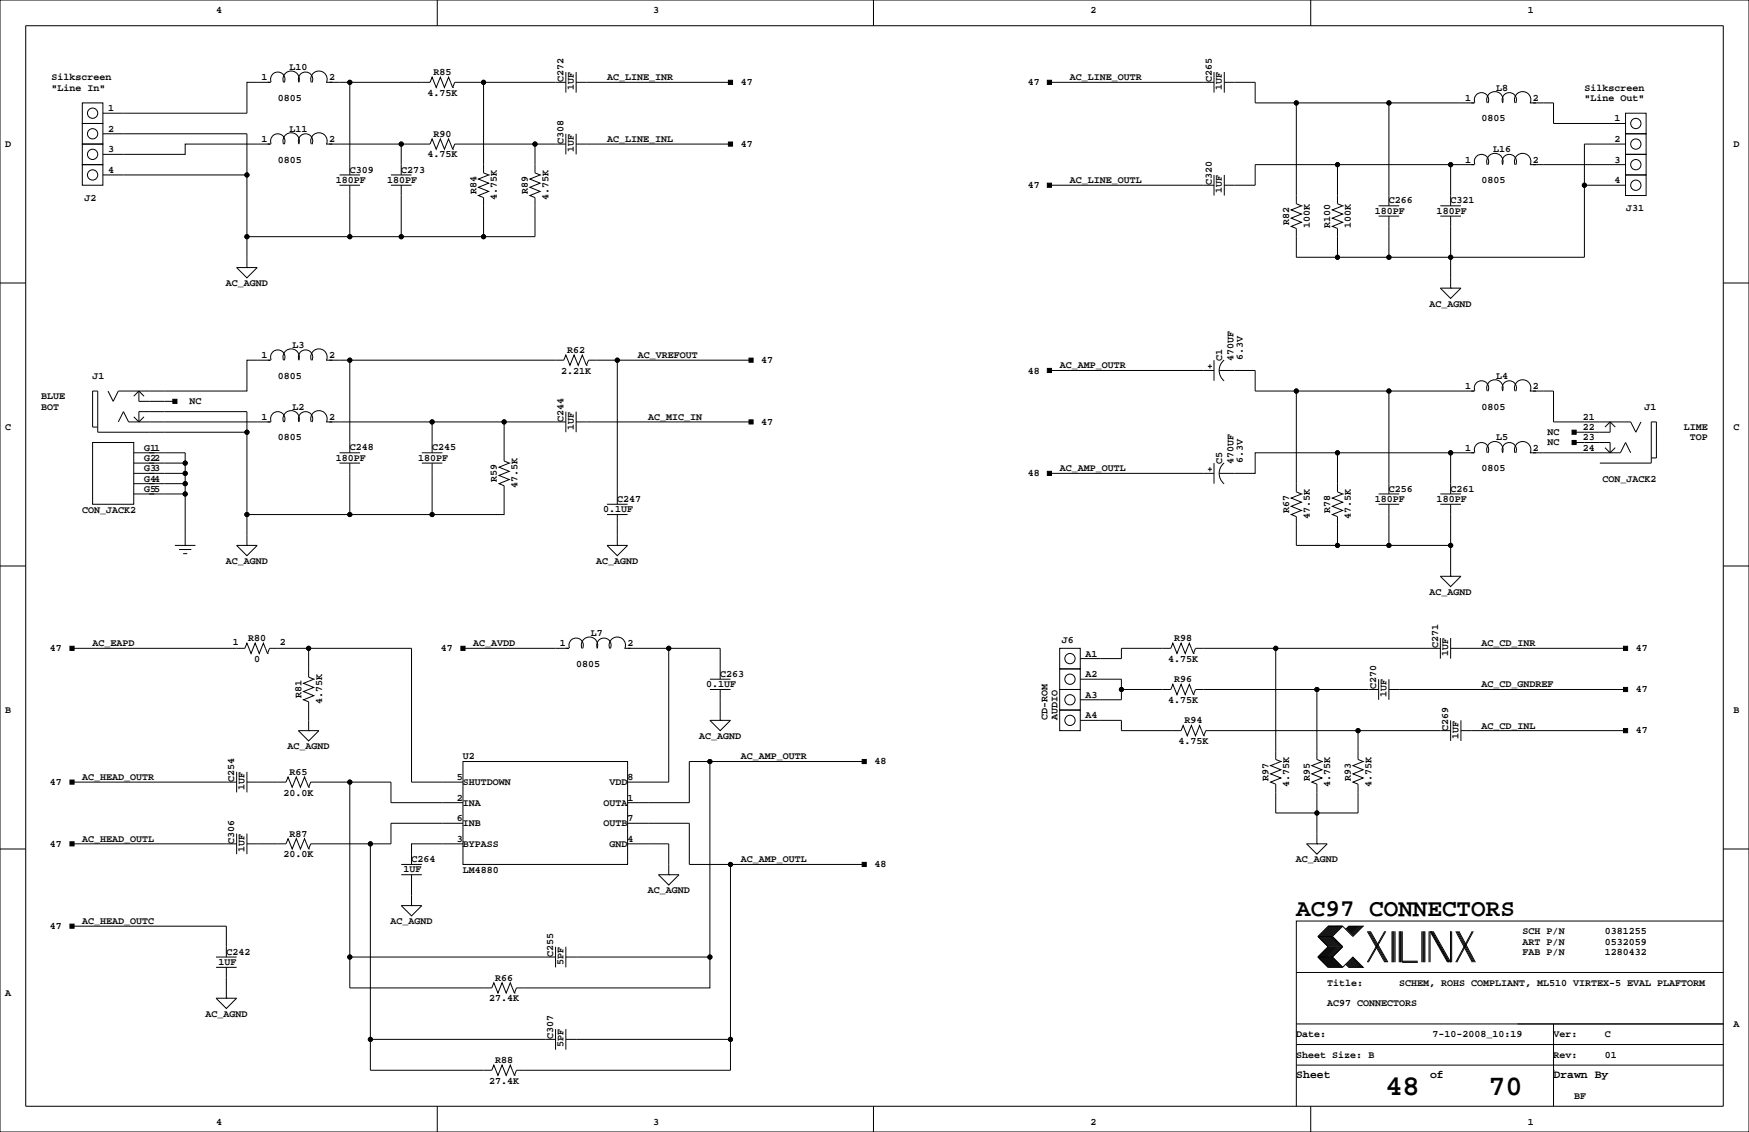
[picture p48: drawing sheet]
<svg xmlns="http://www.w3.org/2000/svg" width="432mm" height="279mm" viewBox="0 0 432 279" stroke-linecap="round" stroke-linejoin="round" font-family="sans-serif">
<defs><g id="words">
<g font-size="7.1">
<text x="342.1" y="270.3">48</text>
<text x="367.5" y="270.3">70</text>
</g>
<text font-size="6" x="320" y="226.1">AC97 CONNECTORS</text>
<g font-size="2.8">
<text x="320" y="266.1">Sheet</text>
<text x="353.1" y="266.1">of</text>
<text x="383.5" y="266.1">Drawn By</text>
</g>
<g font-size="2.5">
<text x="53.3" y="3.3">4</text>
<text x="161.3" y="3.3">3</text>
<text x="269.2" y="3.3">2</text>
<text x="377.2" y="3.3">1</text>
<text x="71.4" y="17.3">L10</text>
<text x="12.7" y="19.8">Silkscreen</text>
<text x="12.7" y="22.4">&quot;Line In&quot;</text>
<text x="64.6" y="19.8">1</text>
<text x="81.3" y="19.8">2</text>
<text x="105.5" y="23.6">4.75K</text>
<text x="107" y="18.5">R85</text>
<text x="139.1" y="20.3" transform="rotate(-90 139.1 20.3)">C272</text>
<text x="141.7" y="22.3" transform="rotate(-90 141.7 22.3)">1UF</text>
<text x="149.9" y="19.8">AC_LINE_INR</text>
<text x="182.9" y="21">47</text>
<text x="253.8" y="21.1">47</text>
<text x="264.2" y="19.8">AC_LINE_OUTR</text>
<text x="299.1" y="20.3" transform="rotate(-90 299.1 20.3)">C265</text>
<text x="301.7" y="22.3" transform="rotate(-90 301.7 22.3)">1UF</text>
<text x="369.4" y="22.4">L8</text>
<text x="391.2" y="22.4">Silkscreen</text>
<text x="26.7" y="27.4">1</text>
<text x="68.6" y="24.9">0805</text>
<text x="361.7" y="24.9">1</text>
<text x="365.8" y="30">0805</text>
<text x="378.5" y="24.9">2</text>
<text x="391.2" y="24.9">&quot;Line Out&quot;</text>
<text x="398.6" y="30">1</text>
<text x="26.7" y="32.5">2</text>
<text x="64.6" y="35.1">1</text>
<text x="71.4" y="32.5">L11</text>
<text x="81.3" y="35.1">2</text>
<text x="107" y="33.8">R90</text>
<text x="139.1" y="35.6" transform="rotate(-90 139.1 35.6)">C308</text>
<text x="149.9" y="35.1">AC_LINE_INL</text>
<text x="398.6" y="35.1">2</text>
<text x="1.3" y="36.3">D</text>
<text x="26.7" y="37.6">3</text>
<text x="68.6" y="40.1">0805</text>
<text x="105.5" y="38.9">4.75K</text>
<text x="141.7" y="37.5" transform="rotate(-90 141.7 37.5)">1UF</text>
<text x="182.9" y="36.3">47</text>
<text x="361.7" y="40.1">1</text>
<text x="368.6" y="37.6">L16</text>
<text x="378.5" y="40.1">2</text>
<text x="398.6" y="40.1">3</text>
<text x="428" y="36.3">D</text>
<text x="26.7" y="42.7">4</text>
<text x="82.9" y="45.1">180PF</text>
<text x="86.4" y="42.6">C309</text>
<text x="95.6" y="45.1">180PF</text>
<text x="99.1" y="42.6">C273</text>
<text x="117.6" y="47.9" transform="rotate(-90 117.6 47.9)">R84</text>
<text x="130.3" y="47.9" transform="rotate(-90 130.3 47.9)">R89</text>
<text x="253.8" y="46.5">47</text>
<text x="264.2" y="45.2">AC_LINE_OUTL</text>
<text x="299.1" y="45.7" transform="rotate(-90 299.1 45.7)">C320</text>
<text x="301.7" y="47.7" transform="rotate(-90 301.7 47.7)">1UF</text>
<text x="365.8" y="45.2">0805</text>
<text x="398.6" y="45.2">4</text>
<text x="20.8" y="49.5">J2</text>
<text x="122.7" y="49.4" transform="rotate(-90 122.7 49.4)">4.75K</text>
<text x="135.4" y="49.4" transform="rotate(-90 135.4 49.4)">4.75K</text>
<text x="339.4" y="52.8">180PF</text>
<text x="342.9" y="50.2">C266</text>
<text x="354.7" y="52.8">180PF</text>
<text x="358.1" y="50.2">C321</text>
<text x="401.4" y="52.1">J31</text>
<text x="318.3" y="55.6" transform="rotate(-90 318.3 55.6)">R82</text>
<text x="323.3" y="56.3" transform="rotate(-90 323.3 56.3)">100K</text>
<text x="328.4" y="56.3" transform="rotate(-90 328.4 56.3)">R100</text>
<text x="333.5" y="56.3" transform="rotate(-90 333.5 56.3)">100K</text>
<text x="55.8" y="70.6">AC_AGND</text>
<text x="353" y="75.7">AC_AGND</text>
<text x="64.6" y="88.4">1</text>
<text x="72.2" y="85.9">L3</text>
<text x="81.3" y="88.4">2</text>
<text x="140" y="87.1">R62</text>
<text x="157.5" y="88.4">AC_VREFOUT</text>
<text x="188" y="89.6">47</text>
<text x="301.8" y="89.2" transform="rotate(-90 301.8 89.2)">C1</text>
<text x="304.5" y="89.2" transform="rotate(-90 304.5 89.2)">470UF</text>
<text x="306.8" y="88.9" transform="rotate(-90 306.8 88.9)">6.3V</text>
<text x="22.9" y="93.5">J1</text>
<text x="68.6" y="93.5">0805</text>
<text x="138.5" y="92.2">2.21K</text>
<text x="253.8" y="92.2">48</text>
<text x="261.6" y="90.9">AC_AMP_OUTR</text>
<text x="369.4" y="93.5">L4</text>
<text x="10.2" y="98.6">BLUE</text>
<text x="10.2" y="101.1">BOT</text>
<text x="46.8" y="99.8">NC</text>
<text x="72.2" y="101.1">L2</text>
<text x="361.7" y="96">1</text>
<text x="365.8" y="101.1">0805</text>
<text x="378.5" y="96">2</text>
<text x="406" y="101.1">J1</text>
<text x="1.3" y="106.2">C</text>
<text x="64.6" y="103.6">1</text>
<text x="81.3" y="103.6">2</text>
<text x="139.1" y="104.1" transform="rotate(-90 139.1 104.1)">C244</text>
<text x="141.7" y="106.1" transform="rotate(-90 141.7 106.1)">1UF</text>
<text x="160" y="103.6">AC_MIC_IN</text>
<text x="188" y="104.8">47</text>
<text x="382.1" y="107.4">NC</text>
<text x="390.7" y="106.2">22</text>
<text x="390.7" y="103.6">21</text>
<text x="415.7" y="106.2">LIME</text>
<text x="428" y="106.2">C</text>
<text x="35.6" y="113.8">G22</text>
<text x="35.6" y="111.3">G11</text>
<text x="68.6" y="108.7">0805</text>
<text x="82.9" y="113.7">180PF</text>
<text x="86.4" y="111.2">C248</text>
<text x="103.2" y="113.7">180PF</text>
<text x="106.7" y="111.2">C245</text>
<text x="361.7" y="111.3">1</text>
<text x="369.4" y="108.7">L5</text>
<text x="378.5" y="111.3">2</text>
<text x="382.1" y="109.9">NC</text>
<text x="390.7" y="111.3">24</text>
<text x="390.7" y="108.7">23</text>
<text x="417.2" y="108.7">TOP</text>
<text x="35.6" y="118.9">G44</text>
<text x="35.6" y="116.3">G33</text>
<text x="122.7" y="119.1" transform="rotate(-90 122.7 119.1)">R59</text>
<text x="253.8" y="117.6">48</text>
<text x="261.6" y="116.3">AC_AMP_OUTL</text>
<text x="301.8" y="114.6" transform="rotate(-90 301.8 114.6)">C5</text>
<text x="304.5" y="114.6" transform="rotate(-90 304.5 114.6)">470UF</text>
<text x="306.8" y="114.3" transform="rotate(-90 306.8 114.3)">6.3V</text>
<text x="365.8" y="116.3">0805</text>
<text x="395.6" y="118.9">CON_JACK2</text>
<text x="35.6" y="121.4">G55</text>
<text x="127.8" y="120.5" transform="rotate(-90 127.8 120.5)">47.5K</text>
<text x="152.4" y="123.9">C247</text>
<text x="339.4" y="123.9">180PF</text>
<text x="342.9" y="121.3">C256</text>
<text x="354.7" y="123.9">180PF</text>
<text x="358.1" y="121.3">C261</text>
<text x="20.3" y="126.5">CON_JACK2</text>
<text x="148.9" y="126.4">0.1UF</text>
<text x="318.3" y="126.7" transform="rotate(-90 318.3 126.7)">R67</text>
<text x="323.3" y="128.2" transform="rotate(-90 323.3 128.2)">47.5K</text>
<text x="328.4" y="126.7" transform="rotate(-90 328.4 126.7)">R78</text>
<text x="333.5" y="128.2" transform="rotate(-90 333.5 128.2)">47.5K</text>
<text x="55.8" y="139.2">AC_AGND</text>
<text x="147.2" y="139.2">AC_AGND</text>
<text x="353" y="146.8">AC_AGND</text>
<text x="12.3" y="160.7">47</text>
<text x="22.9" y="159.5">AC_EAPD</text>
<text x="57.4" y="159.3">1</text>
<text x="61.3" y="158.2">R80</text>
<text x="69.1" y="159.3">2</text>
<text x="108.8" y="160.7">47</text>
<text x="116.8" y="159.5">AC_AVDD</text>
<text x="138.2" y="159.5">1</text>
<text x="145.8" y="157">L7</text>
<text x="154.9" y="159.5">2</text>
<text x="262.1" y="158.8">J6</text>
<text x="289.9" y="158.2">R98</text>
<text x="355" y="160" transform="rotate(-90 355 160)">C271</text>
<text x="357.6" y="162" transform="rotate(-90 357.6 162)">1UF</text>
<text x="365.8" y="159.5">AC_CD_INR</text>
<text x="403.9" y="160.7">47</text>
<text x="62.8" y="163.3">0</text>
<text x="142.2" y="164.6">0805</text>
<text x="177.8" y="167.1">C263</text>
<text x="268" y="162.1">A1</text>
<text x="268" y="167.1">A2</text>
<text x="288.4" y="163.3">4.75K</text>
<text x="74.4" y="172.4" transform="rotate(-90 74.4 172.4)">R81</text>
<text x="79.5" y="173.9" transform="rotate(-90 79.5 173.9)">4.75K</text>
<text x="174.3" y="169.6">0.1UF</text>
<text x="268" y="172.2">A3</text>
<text x="288.4" y="173.5">4.75K</text>
<text x="289.9" y="168.4">R96</text>
<text x="339.8" y="170.2" transform="rotate(-90 339.8 170.2)">C270</text>
<text x="342.3" y="172.1" transform="rotate(-90 342.3 172.1)">1UF</text>
<text x="365.8" y="169.7">AC_CD_GNDREF</text>
<text x="403.9" y="170.9">47</text>
<text x="1.3" y="176">B</text>
<text x="258.6" y="177.8" transform="rotate(-90 258.6 177.8)">CD-ROM</text>
<text x="261.1" y="177.8" transform="rotate(-90 261.1 177.8)">AUDIO</text>
<text x="268" y="177.3">A4</text>
<text x="292.4" y="178.6">R94</text>
<text x="365.8" y="179.8">AC_CD_INL</text>
<text x="428" y="176">B</text>
<text x="71" y="184.9">AC_AGND</text>
<text x="172.6" y="182.4">AC_AGND</text>
<text x="290.9" y="183.6">4.75K</text>
<text x="357.6" y="180.3" transform="rotate(-90 357.6 180.3)">C269</text>
<text x="360.1" y="182.3" transform="rotate(-90 360.1 182.3)">1UF</text>
<text x="403.9" y="181">47</text>
<text x="71.4" y="191.3">R65</text>
<text x="114.3" y="187.5">U2</text>
<text x="182.9" y="187.5">AC_AMP_OUTR</text>
<text x="215.9" y="188.7">48</text>
<text x="12.3" y="193.7">47</text>
<text x="20.3" y="192.5">AC_HEAD_OUTR</text>
<text x="57.8" y="193" transform="rotate(-90 57.8 193)">C254</text>
<text x="60.4" y="195" transform="rotate(-90 60.4 195)">1UF</text>
<text x="70" y="196.3">20.0K</text>
<text x="112.8" y="197.6">2</text>
<text x="112.8" y="192.5">5</text>
<text x="114.3" y="193.7">SHUTDOWN</text>
<text x="150.5" y="193.7">VDD</text>
<text x="154.9" y="192.5">8</text>
<text x="154.9" y="197.6">1</text>
<text x="313.2" y="192.7" transform="rotate(-90 313.2 192.7)">R97</text>
<text x="318.3" y="194.2" transform="rotate(-90 318.3 194.2)">4.75K</text>
<text x="323.3" y="192.7" transform="rotate(-90 323.3 192.7)">R95</text>
<text x="328.4" y="194.2" transform="rotate(-90 328.4 194.2)">4.75K</text>
<text x="333.5" y="192.7" transform="rotate(-90 333.5 192.7)">R93</text>
<text x="338.6" y="194.2" transform="rotate(-90 338.6 194.2)">4.75K</text>
<text x="112.8" y="202.7">6</text>
<text x="114.3" y="198.8">INA</text>
<text x="114.3" y="203.9">INB</text>
<text x="149" y="203.9">OUTB</text>
<text x="149" y="198.8">OUTA</text>
<text x="154.9" y="202.7">7</text>
<text x="12.3" y="209">47</text>
<text x="20.3" y="207.8">AC_HEAD_OUTL</text>
<text x="57.8" y="208.3" transform="rotate(-90 57.8 208.3)">C306</text>
<text x="71.4" y="206.5">R87</text>
<text x="112.8" y="207.8">3</text>
<text x="114.3" y="209">BYPASS</text>
<text x="150.5" y="209">GND</text>
<text x="154.9" y="207.8">4</text>
<text x="60.4" y="210.2" transform="rotate(-90 60.4 210.2)">1UF</text>
<text x="70" y="211.6">20.0K</text>
<text x="99.6" y="215.3">1UF</text>
<text x="101.6" y="212.8">C264</text>
<text x="114.3" y="215.4">LM4880</text>
<text x="182.9" y="212.9">AC_AMP_OUTL</text>
<text x="215.9" y="214.1">48</text>
<text x="319.9" y="212.9">AC_AGND</text>
<text x="159.9" y="220.5">AC_AGND</text>
<text x="12.3" y="229.3">47</text>
<text x="20.3" y="228.1">AC_HEAD_OUTC</text>
<text x="96.4" y="228.1">AC_AGND</text>
<text x="375.9" y="230.6">SCH P/N</text>
<text x="375.9" y="233.2">ART P/N</text>
<text x="396.2" y="230.6">0381255</text>
<text x="396.2" y="233.2">0532059</text>
<text x="53.9" y="238.2">1UF</text>
<text x="55.9" y="235.6">C242</text>
<text x="136.6" y="236.2" transform="rotate(-90 136.6 236.2)">C255</text>
<text x="139.1" y="238.2" transform="rotate(-90 139.1 238.2)">5PF</text>
<text x="375.9" y="235.7">FAB P/N</text>
<text x="396.2" y="235.7">1280432</text>
<text x="1.3" y="245.9">A</text>
<text x="122.2" y="242.1">R66</text>
<text x="327.7" y="243.3">Title:</text>
<text x="345.4" y="243.3">SCHEM, ROHS COMPLIANT, ML510 VIRTEX-5 EVAL PLAFTORM</text>
<text x="50.7" y="251">AC_AGND</text>
<text x="120.8" y="247.1">27.4K</text>
<text x="327.7" y="248.4">AC97 CONNECTORS</text>
<text x="136.6" y="256.5" transform="rotate(-90 136.6 256.5)">C307</text>
<text x="320" y="256">Date:</text>
<text x="353.7" y="256">7-10-2008_10:19</text>
<text x="383.5" y="256">Ver:</text>
<text x="396.2" y="256">C</text>
<text x="428" y="253.5">A</text>
<text x="122.2" y="262.4">R88</text>
<text x="139.1" y="258.5" transform="rotate(-90 139.1 258.5)">5PF</text>
<text x="320" y="261.1">Sheet Size: B</text>
<text x="383.5" y="261.1">Rev:</text>
<text x="396.2" y="261.1">01</text>
<text x="120.8" y="267.5">27.4K</text>
<text x="388.6" y="271.3">BF</text>
<text x="53.3" y="277.6">4</text>
<text x="161.3" y="277.6">3</text>
<text x="269.2" y="277.6">2</text>
<text x="377.2" y="277.6">1</text>
</g>
</g></defs>
<g fill="none" stroke="#000" stroke-width=".25">
<path d="M0 0h431.8v279.4h-431.8zM6.3 6.3h419.1v266.7h-419zM107.9 0v6.3M139.7 17.8v5.1M142.2 17.8v5.1M215.6 0v6.3M299.7 17.8v5.1M302.3 17.8v5.1M323.6 0v6.3M20.3 35.6h5.1v5h-5.1zM20.3 30.5h5.1v5.1h-5.1zM20.3 25.4h5.1v5.1h-5.1z"/>
<path d="M25.4 33h35.6v33M66.8 35.6h-21.1v2.5h-20.3M66.8 20.3h-5.8v7.6h-35.6M66.9 20.3a1.78 1.78 0 0 1 1.7-2.5 1.78 1.78 0 0 1 1.6 2.6M66.9 35.5a1.78 1.78 0 0 1 1.7-2.5 1.78 1.78 0 0 1 1.6 2.6M70 20.4a2.03 2.03 0 0 1 1.9-2.9 2.03 2.03 0 0 1 1.9 2.9M70 35.6a2.03 2.03 0 0 1 1.9-2.8 2.03 2.03 0 0 1 1.9 2.8M73.8 20.3a1.78 1.78 0 0 1 1.7-2.5 1.78 1.78 0 0 1 1.5 2.6M73.8 35.5a1.78 1.78 0 0 1 1.7-2.5 1.78 1.78 0 0 1 1.5 2.6M76.9 20.4a2.03 2.03 0 0 1 1.8-2.9 2.03 2.03 0 0 1 1.9 2.9M76.9 35.6a2.03 2.03 0 0 1 1.8-2.8 2.03 2.03 0 0 1 1.9 2.8M80.5 20.3h25.7l.5-1.3 1 2.6 1-2.6 1 2.6 1-2.6 1.1 2.6"/>
<path d="M80.5 35.6h18.6M86.4 20.3v22.9M111.8 36.8l-1.1-2.5-1 2.5-1-2.5-1 2.5-1-2.5-.5 1.3h-7.1v7.6M111.8 21.6h.1M111.8 36.8h.1M119.4 20.3v22.4l1.2 .5M132.1 35.6v7.1l1.2 .5M139.7 35.6h-27.4l-.5 1.2M139.7 20.3h-27.4l-.5 1.3M139.7 33v5.1M142.2 35.6h38.1M142.2 20.3h38.1"/>
<path d="M142.2 33v5.1M259.1 20.3h40.6M302.3 20.3h7.6v5.1h54.1M320 25.4v24.9l1.3 .5M342.9 25.4v25.4M364.1 25.3a1.78 1.78 0 0 1 1.7-2.4 1.78 1.78 0 0 1 1.5 2.5M367.2 25.4a2.03 2.03 0 0 1 1.9-2.8 2.03 2.03 0 0 1 1.8 2.8M371 25.3a1.78 1.78 0 0 1 1.7-2.4 1.78 1.78 0 0 1 1.5 2.5M374 25.4a2.03 2.03 0 0 1 1.9-2.8 2.03 2.03 0 0 1 1.9 2.8M377.7 25.4h5.8v5.1h17.8M401.3 35.6h-10.1v27.9h-71.2v-7.1l-1.2-.5 2.5-1-2.5-1.1 2.5-1-2.5-1 2.5-1M401.3 38.1h5.1v5.1h-5.1z"/>
<path d="M401.3 33h5.1v5.1h-5.1zM401.3 27.9h5.1v5.1h-5.1zM20.3 40.6h5.1v5.1h-5.1zM25.4 43.2h35.6M83.8 43.2h5.1M83.8 45.7h5.1M86.4 45.7v12.7M96.5 43.2h5.1M96.5 45.7h5.1M99.1 45.7v12.7M120.6 43.2h.1M120.6 43.2l-2.5 1 2.5 1-2.5 1 2.5 1-2.5 1.1 1.3 .5v9.6"/>
<path d="M133.3 43.2h.1M133.3 43.2l-2.5 1 2.5 1-2.5 1 2.5 1-2.5 1.1 1.3 .5v9.6h-71.1M259.1 45.7h40.6M299.7 43.2v5.1M302.3 43.2v5.1M321.3 50.8h.1M330.2 40.6v9.7l1.3 .5M331.5 50.8h.1M331.5 50.8l-2.6 1 2.6 1-2.6 1 2.6 1.1-2.6 1 1.3 .5v7.1M340.4 53.3h5M340.4 50.8h5M342.9 53.3v10.2"/>
<path d="M355.6 53.3h5.1M355.6 50.8h5.1M358.1 40.6h-48.2v5.1h-7.6M358.1 53.3v17.8M364 40.6h-5.9v10.2M364.1 40.6a1.78 1.78 0 0 1 1.7-2.5 1.78 1.78 0 0 1 1.5 2.6M367.2 40.7a2.03 2.03 0 0 1 1.9-2.9 2.03 2.03 0 0 1 1.8 2.9M371 40.6a1.78 1.78 0 0 1 1.7-2.5 1.78 1.78 0 0 1 1.5 2.6M374 40.7a2.03 2.03 0 0 1 1.9-2.9 2.03 2.03 0 0 1 1.9 2.9M377.7 40.6h23.6M391.2 45.7h10.1M401.3 43.2h5.1v5.1h-5.1z"/>
<path d="M0 69.8h6.3M58.4 66h5.1l-2.5 2.6zM61 66h.1M355.6 71.1h5.1l-2.6 2.6zM358.1 71.1h.1M425.4 69.8h6.4M34.3 96.5v2.6h8.9M34.3 96.5l-1.3 1.3M34.3 96.5l1.3 1.3M66.8 88.9h-5.8v7.6h-31.8l-1.3 2.6-1.2-2.6M66.9 88.8a1.78 1.78 0 0 1 1.7-2.4 1.78 1.78 0 0 1 1.6 2.5M70 88.9a2.03 2.03 0 0 1 1.9-2.8 2.03 2.03 0 0 1 1.9 2.8"/>
<path d="M73.8 88.8a1.78 1.78 0 0 1 1.7-2.4 1.78 1.78 0 0 1 1.5 2.5M76.9 88.9a2.03 2.03 0 0 1 1.8-2.8 2.03 2.03 0 0 1 1.9 2.8M80.5 88.9h58.7l.5-1.3 1 2.6 1-2.6 1 2.6 1.1-2.6 1 2.6M86.4 88.9v22.9M144.8 90.2h.1M152.4 88.9h-7.1l-.5 1.3M185.4 88.9h-33v35.6M259.1 91.4h40.6M298.2 90.4h1M298.7 89.9v1M299.7 88.9v5.1M301 91.4h8.9v5.1h54.1"/>
<path d="M302.2 88.9a3.3 3.3 0 0 0 0 5.1M320 96.5v24.9l1.3 .5M342.9 96.5v25.4M364.1 96.5a1.78 1.78 0 0 1 1.7-2.5 1.78 1.78 0 0 1 1.5 2.6M367.2 96.6a2.03 2.03 0 0 1 1.9-2.9 2.03 2.03 0 0 1 1.8 2.9M371 96.5a1.78 1.78 0 0 1 1.7-2.5 1.78 1.78 0 0 1 1.5 2.6M374 96.6a2.03 2.03 0 0 1 1.9-2.9 2.03 2.03 0 0 1 1.9 2.9M377.7 96.5h5.8v7.6h19.1l1.3 2.6 1.2-2.6M22.9 109.2h10.1v15.3h-10.1zM24.1 105.4h-1.2v-8.9h1.2v10.2h36.9M29.2 104.1l1.3-2.5 1.3 2.5h35M33 102.9l1.3 1.2"/>
<path d="M33 111.8h12.7v7.6M33 114.3h12.7M33 116.8h12.7M33 119.4h12.7M34.3 104.1v-2.5h26.7v25.4M35.6 102.9l-1.3 1.2M45.7 119.4v15.2M66.9 104.1a1.78 1.78 0 0 1 1.7-2.5 1.78 1.78 0 0 1 1.6 2.6M70 104.2a2.03 2.03 0 0 1 1.9-2.9 2.03 2.03 0 0 1 1.9 2.9M73.8 104.1a1.78 1.78 0 0 1 1.7-2.5 1.78 1.78 0 0 1 1.5 2.6M76.9 104.2a2.03 2.03 0 0 1 1.8-2.9 2.03 2.03 0 0 1 1.9 2.9M80.5 104.1h59.2"/>
<path d="M83.8 111.8h5.1M83.8 114.3h5.1M86.4 114.3v12.7h-25.4v7.6M104.1 111.8h5.1M104.1 114.3h5.1M106.7 104.1v7.7M106.7 114.3v12.7M124.5 104.1v9.7l1.2 .5M125.7 114.3h.1M125.7 114.3l-2.5 1 2.5 1-2.5 1 2.5 1.1-2.5 1 1.3 .5v7.1h-38.1M139.7 101.6v5.1M142.2 104.1h43.2"/>
<path d="M142.2 101.6v5.1M259.1 116.8h40.6M298.2 115.8h1M298.7 115.3v1M299.7 114.3v5.1M302.2 114.3a3.3 3.3 0 0 0 0 5.1M330.2 111.8h-20.3v5h-8.9M358.1 111.8h-27.9v9.6l1.3 .5M364 111.8h-5.9v10.1M364.1 111.7a1.78 1.78 0 0 1 1.7-2.5 1.78 1.78 0 0 1 1.5 2.6M367.2 111.8a2.03 2.03 0 0 1 1.9-2.8 2.03 2.03 0 0 1 1.8 2.8M371 111.7a1.78 1.78 0 0 1 1.7-2.5 1.78 1.78 0 0 1 1.5 2.6"/>
<path d="M374 111.8a2.03 2.03 0 0 1 1.9-2.8 2.03 2.03 0 0 1 1.9 2.8M377.7 111.8h22.3l1.3-2.6 1.3 2.6M388.6 109.2h8.9v2.6M396.2 110.5l1.3 1.3M397.5 104.1l-1.3 1.3M397.5 104.1v2.6h-8.9M397.5 104.1l1.3 1.3M398.8 110.5l-1.3 1.3M407.7 113h1.2v-8.9h-1.2v10.2h-12.7M0 139.7h6.3M33 121.9h12.7M43.2 134.6h5.1"/>
<path d="M44.2 135.6h3M45.2 136.7h1M45.7 134.6h.1M58.4 134.6h5.1l-2.5 2.6zM61 134.6h.1M149.9 127h5M149.9 134.6h5l-2.5 2.6zM149.9 124.5h5M152.4 134.6h.1M152.4 127v7.6M321.3 121.9h.1M321.3 121.9l-2.5 1 2.5 1.1-2.5 1 2.5 1-2.5 1 1.2 .5v7.1h38.1"/>
<path d="M331.5 121.9h.1M331.5 121.9l-2.6 1 2.6 1.1-2.6 1 2.6 1-2.6 1 1.3 .5v7.1M340.4 124.5h5M340.4 121.9h5M342.9 124.5v10.1M355.6 124.5h5.1M355.6 121.9h5.1M358.1 124.5v17.7M425.4 139.7h6.4M140.6 160a1.78 1.78 0 0 1 1.7-2.5 1.78 1.78 0 0 1 1.5 2.6M147.5 160a1.78 1.78 0 0 1 1.7-2.5 1.78 1.78 0 0 1 1.5 2.6M355.6 157.5v5.1"/>
<path d="M355.6 142.2h5.1l-2.6 2.6zM358.1 142.2h.1M358.1 157.5v5.1M17.8 160h42.7l.5-1.2 1 2.5 1-2.5 1 2.5 1-2.5 1 2.5M66 161.3h.1M76.2 160h-9.7l-.5 1.3M77.5 167.6l-1.3-.5v-7.1h25.4v33h12.7M77.5 167.6h.1M77.5 167.6l-2.6 1.1 2.6 1-2.6 1 2.6 1-2.6 1 1.3 .5v7.1M114.3 160h26.2M143.7 160.1a2.03 2.03 0 0 1 1.8-2.9 2.03 2.03 0 0 1 1.9 2.9M150.5 160.1a2.03 2.03 0 0 1 1.9-2.9 2.03 2.03 0 0 1 1.9 2.9"/>
<path d="M154.2 160h23.6v7.6M165.1 160v33h-10.2M175.3 170.2h5M175.3 177.8h5l-2.5 2.5zM175.3 167.6h5M177.8 177.8h.1M177.8 170.2v7.6M261.6 175.3h5.1v5h-5.1zM261.6 160h5.1v5.1h-5.1zM261.6 170.2h5.1v5.1h-5.1zM261.6 165.1h5.1v5.1h-5.1zM266.7 177.8h10.2v2.5h14.7l.5-1.2 1 2.5 1-2.5 1 2.5 1.1-2.5 1 2.5"/>
<path d="M266.7 167.6h10.2v5.1h-10.2M276.9 170.2h12.2l.5-1.3 1 2.5 1-2.5 1 2.5 1-2.5 1 2.5M294.6 161.3h.1M294.6 161.3l-1-2.5-1 2.5-1-2.5-1 2.5-1-2.5-.5 1.2h-12.2v2.6h-10.2M294.6 171.4h.1M315 160h-19.9l-.5 1.3M325.1 170.2h-30l-.5 1.2M340.4 170.2h-15.3v17.3l1.3 .5M340.4 167.6v5.1M342.9 167.6v5.1M342.9 170.2h58.4M355.6 160h-40.6v27.5l1.2 .5"/>
<path d="M358.1 177.8v5.1M358.1 160h43.2M360.7 177.8v5.1M17.8 193h40.6M58.4 190.5v5.1M61 193h9.6l.5-1.2 1 2.5 1.1-2.5 1 2.5 1-2.5 1 2.5M61 190.5v5.1M73.7 180.3h5l-2.5 2.6zM76.2 194.3h.1M76.2 180.3h.1M76.2 194.3l.5-1.3h19.8v5.1h17.8M86.4 193v50.8h35l.5-1.2 1 2.5 1.1-2.5 1 2.5 1-2.5 1 2.5"/>
<path d="M114.3 188h40.6v25.4h-40.6zM175.3 188v48.2M213.4 188h-43.2v10.1h-15.3M297.2 181.6h.1M316.2 188l-2.5 1 2.5 1-2.5 1 2.5 1-2.5 1 1.3 .5v7.2h10.1v-7.2l-1.3-.5 2.6-1-2.6-1 2.6-1-2.6-1 2.6-1M316.2 188h.1M326.4 188h.1M335.3 180.3v7.2l1.3 .5M336.5 188h.1M336.5 188l-2.5 1 2.6 1-2.6 1 2.6 1-2.6 1 1.3 .5v7.2h-10.2v7.6M358.1 180.3h-60.4l-.5 1.3M360.7 180.3h40.6"/>
<path d="M0 209.5h6.3M17.8 208.3h40.6M58.4 205.7v5.1M61 208.3h9.6l.5-1.3 1 2.5 1.1-2.5 1 2.5 1-2.5 1 2.5M61 205.7v5.1M76.2 209.5h.1M91.4 208.3v55.9h30l.5-1.3 1 2.5 1.1-2.5 1 2.5 1-2.5 1 2.5M99.1 215.9h5M99.1 213.4h5M101.6 215.9v7.6M114.3 208.3h-12.7v5.1M114.3 203.2h-17.8v5.1h-19.8l-.5 1.2"/>
<path d="M154.9 208.3h10.2v7.6M154.9 203.2h15.3v10.2h43.2M162.6 215.9h5l-2.5 2.5zM165.1 215.9h.1M180.3 213.4v50.8h-52.8l-.5 1.2M322.6 208.3h5.1l-2.6 2.5zM325.1 208.3h.1M425.4 209.5h6.4M17.8 228.6h38.1v7.6M53.3 238.8h5.1M53.3 236.2h5.1M55.9 238.8v7.6"/>
<path d="M86.4 236.2h50.8M99.1 223.5h5l-2.5 2.6zM101.6 223.5h.1M137.2 233.7v5.1M139.7 233.7v5.1M139.7 236.2h35.6M175.3 236.2v7.6h-47.8l-.5 1.3M325.4 236.2h3.5M325.4 231.1h3.5M325.4 236.2l2.5 2.6h3.6M325.4 231.1l2.5 2.6-2.5 2.5M328.2 228.6l-2.6 2.5 2.6 2.6-2.6 2.5 2.6 2.6"/>
<path d="M328.4 228.6l-2.5 2.5 2.5 2.6-2.5 2.5 2.5 2.6M328.7 228.6l-2.6 2.5 2.6 2.6-2.6 2.5 2.6 2.6M328.9 231.1l2.6 2.6-2.6 2.5M328.9 236.2l2.6 2.6M328.9 228.6l-2.5 2.5 2.5 2.6-2.5 2.5 2.5 2.6M329.2 228.6l-2.6 2.5 2.6 2.6-2.6 2.5 2.6 2.6M329.4 228.6l-2.5 2.5 2.5 2.6-2.5 2.5 2.5 2.6M329.7 228.6l-2.5 2.5 2.5 2.6-2.5 2.5 2.5 2.6M329.9 228.6l-2.5 2.5 2.5 2.6-2.5 2.5 2.5 2.6M330.2 228.6l-2.5 2.5 2.5 2.6-2.5 2.5 2.5 2.6M330.5 228.6l-2.6 2.5 2.6 2.6-2.6 2.5 2.6 2.6M330.7 228.6l-2.5 2.5 2.5 2.6-2.5 2.5 2.5 2.6"/>
<path d="M331 228.6l-2.6 2.5 2.6 2.6-2.6 2.5 2.6 2.6M331.2 228.6l-2.5 2.5 2.5 2.6-2.5 2.5 2.5 2.6M331.5 228.6l2.5 2.5 2.6-2.5h-3.6l-.8 .8M331.5 228.6h-3.6l-2.5 2.5M331.5 228.6l-2.6 2.5M332.2 238l.8 .8h3.6l-2.6-2.6-2.5 2.6M332.5 237.7l1 1.1M332.5 238l.7 .8M332.7 237.5l1.3 1.3M332.7 237.7l1.1 1.1M333 237.2l1.5 1.6M333 237.5l1.3 1.3"/>
<path d="M333.2 228.6l-.7 .8M333.2 237l1.8 1.8M333.2 237.2l1.6 1.6M333.5 228.6l-1 1M333.5 236.7l2 2.1M333.5 237l1.8 1.8M333.8 228.6l-1.1 1M333.8 236.5l2.2 2.3M333.8 236.7l2 2.1M334 228.6l-1.3 1.3M334 236.5l2.3 2.3M334.3 228.6l-1.3 1.3"/>
<path d="M334.5 228.6l-1.5 1.5M334.8 228.6l-1.6 1.5M335 228.6l-1.8 1.8M335.3 228.6l-1.8 1.8M335.5 228.6l-2 2M335.8 228.6l-2 2M336 228.6l-2.2 2.3M336.3 228.6l-2.3 2.3M337.6 229.9l4.3 7.6M337.8 229.9l4.3 7.6M338.1 229.9l4.3 7.6M338.3 229.9l4.3 7.6"/>
<path d="M341.9 229.9l-4.3 7.6M342.1 229.9l-4.3 7.6M343.7 229.9v7.6M343.9 229.9v7.6M344.2 229.9v7.6M344.4 229.9v7.6M345.4 229.9v7.6M345.7 229.9v7.6M345.9 229.9v7.6M346.2 237.2h3.8M346.2 229.9v7.6h3.8M351 229.9v7.6"/>
<path d="M351.3 229.9v7.6M351.5 229.9v7.6M351.8 229.9v7.6M352.8 229.9v7.6M353.1 237.5v-7.6l4.3 7.6M353.3 229.9l4.3 7.6M353.6 229.9l4.3 7.6M353.8 229.9l4.3 7.6v-7.6M358.4 229.9v7.6M359.4 229.9l4.1 7.6M359.7 229.9l4 7.6M359.9 229.9l4.1 7.6"/>
<path d="M360.2 229.9l4 7.6M363.5 229.9l-4.1 7.6M363.7 229.9l-4 7.6M425.4 227.3h-105.4v35.6M53.3 246.4h5.1l-2.5 2.5zM55.9 246.4h.1M91.4 256.5h45.8M127 245.1h.1M137.2 254v5.1M139.7 254v5.1M139.7 256.5h40.6M320 257.8h105.4"/>
<path d="M320 252.7h105.4M320 240h105.4M383.5 252.7v20.3M107.9 273v6.4M127 265.4h.1M215.6 273v6.4M320 262.9v10.1M320 262.9h105.4M323.6 273v6.4M383.5 264.2h.1"/>
<circle cx="22.9" cy="27.9" r="1.27"/>
<circle cx="22.9" cy="33" r="1.27"/>
<circle cx="22.9" cy="38.1" r="1.27"/>
<circle cx="86.4" cy="20.3" r=".51"/>
<circle cx="99.1" cy="35.6" r=".51"/>
<circle cx="119.4" cy="20.3" r=".51"/>
<circle cx="132.1" cy="35.6" r=".51"/>
<circle cx="320" cy="25.4" r=".51"/>
<circle cx="342.9" cy="25.4" r=".51"/>
<circle cx="403.9" cy="30.5" r="1.27"/>
<circle cx="403.9" cy="35.6" r="1.27"/>
<circle cx="22.9" cy="43.2" r="1.27"/>
<circle cx="61" cy="43.2" r=".51"/>
<circle cx="61" cy="58.4" r=".51"/>
<circle cx="86.4" cy="58.4" r=".51"/>
<circle cx="99.1" cy="58.4" r=".51"/>
<circle cx="119.4" cy="58.4" r=".51"/>
<circle cx="330.2" cy="40.6" r=".51"/>
<circle cx="358.1" cy="40.6" r=".51"/>
<circle cx="391.2" cy="45.7" r=".51"/>
<circle cx="403.9" cy="45.7" r="1.27"/>
<circle cx="403.9" cy="40.6" r="1.27"/>
<circle cx="330.2" cy="63.5" r=".51"/>
<circle cx="342.9" cy="63.5" r=".51"/>
<circle cx="358.1" cy="63.5" r=".51"/>
<circle cx="86.4" cy="88.9" r=".51"/>
<circle cx="152.4" cy="88.9" r=".51"/>
<circle cx="320" cy="96.5" r=".51"/>
<circle cx="342.9" cy="96.5" r=".51"/>
<circle cx="45.7" cy="119.4" r=".51"/>
<circle cx="45.7" cy="116.8" r=".51"/>
<circle cx="45.7" cy="114.3" r=".51"/>
<circle cx="61" cy="106.7" r=".51"/>
<circle cx="106.7" cy="104.1" r=".51"/>
<circle cx="124.5" cy="104.1" r=".51"/>
<circle cx="330.2" cy="111.8" r=".51"/>
<circle cx="358.1" cy="111.8" r=".51"/>
<circle cx="45.7" cy="121.9" r=".51"/>
<circle cx="61" cy="127" r=".51"/>
<circle cx="86.4" cy="127" r=".51"/>
<circle cx="106.7" cy="127" r=".51"/>
<circle cx="330.2" cy="134.6" r=".51"/>
<circle cx="342.9" cy="134.6" r=".51"/>
<circle cx="358.1" cy="134.6" r=".51"/>
<circle cx="76.2" cy="160" r=".51"/>
<circle cx="165.1" cy="160" r=".51"/>
<circle cx="264.2" cy="172.7" r="1.27"/>
<circle cx="264.2" cy="177.8" r="1.27"/>
<circle cx="264.2" cy="167.6" r="1.27"/>
<circle cx="264.2" cy="162.6" r="1.27"/>
<circle cx="276.9" cy="170.2" r=".51"/>
<circle cx="315" cy="160" r=".51"/>
<circle cx="325.1" cy="170.2" r=".51"/>
<circle cx="86.4" cy="193" r=".51"/>
<circle cx="175.3" cy="188" r=".51"/>
<circle cx="335.3" cy="180.3" r=".51"/>
<circle cx="91.4" cy="208.3" r=".51"/>
<circle cx="180.3" cy="213.4" r=".51"/>
<circle cx="325.1" cy="200.7" r=".51"/>
<circle cx="86.4" cy="236.2" r=".51"/>
<circle cx="175.3" cy="236.2" r=".51"/>
<circle cx="91.4" cy="256.5" r=".51"/>
<circle cx="180.3" cy="256.5" r=".51"/>
</g>
<g fill="#000" stroke="#000" stroke-width=".25">
<path d="M179.8 35.1h1v1h-1z" fill-rule="evenodd"/>
<path d="M179.8 19.8h1v1h-1z" fill-rule="evenodd"/>
<path d="M258.6 19.8h1v1h-1z" fill-rule="evenodd"/>
<path d="M258.6 45.2h1v1h-1z" fill-rule="evenodd"/>
<path d="M42.7 98.6h1v1h-1z" fill-rule="evenodd"/>
<path d="M184.9 88.4h1v1h-1z" fill-rule="evenodd"/>
<path d="M258.6 90.9h1v1h-1z" fill-rule="evenodd"/>
<path d="M184.9 103.6h1v1h-1z" fill-rule="evenodd"/>
<path d="M258.6 116.3h1v1h-1z" fill-rule="evenodd"/>
<path d="M388.1 106.2h1v1h-1z" fill-rule="evenodd"/>
<path d="M388.1 108.7h1v1h-1z" fill-rule="evenodd"/>
<path d="M17.3 159.5h1v1h-1z" fill-rule="evenodd"/>
<path d="M113.8 159.5h1v1h-1z" fill-rule="evenodd"/>
<path d="M400.8 159.5h1v1h-1z" fill-rule="evenodd"/>
<path d="M400.8 169.7h1v1h-1z" fill-rule="evenodd"/>
<path d="M17.3 192.5h1v1h-1z" fill-rule="evenodd"/>
<path d="M212.9 187.5h1v1h-1z" fill-rule="evenodd"/>
<path d="M400.8 179.8h1v1h-1z" fill-rule="evenodd"/>
<path d="M17.3 207.8h1v1h-1z" fill-rule="evenodd"/>
<path d="M212.9 212.9h1v1h-1z" fill-rule="evenodd"/>
<path d="M17.3 228.1h1v1h-1z" fill-rule="evenodd"/>
<circle cx="86.4" cy="20.3" r=".51"/>
<circle cx="99.1" cy="35.6" r=".51"/>
<circle cx="119.4" cy="20.3" r=".51"/>
<circle cx="132.1" cy="35.6" r=".51"/>
<circle cx="320" cy="25.4" r=".51"/>
<circle cx="342.9" cy="25.4" r=".51"/>
<circle cx="61" cy="43.2" r=".51"/>
<circle cx="61" cy="58.4" r=".51"/>
<circle cx="86.4" cy="58.4" r=".51"/>
<circle cx="99.1" cy="58.4" r=".51"/>
<circle cx="119.4" cy="58.4" r=".51"/>
<circle cx="330.2" cy="40.6" r=".51"/>
<circle cx="358.1" cy="40.6" r=".51"/>
<circle cx="391.2" cy="45.7" r=".51"/>
<circle cx="330.2" cy="63.5" r=".51"/>
<circle cx="342.9" cy="63.5" r=".51"/>
<circle cx="358.1" cy="63.5" r=".51"/>
<circle cx="86.4" cy="88.9" r=".51"/>
<circle cx="152.4" cy="88.9" r=".51"/>
<circle cx="320" cy="96.5" r=".51"/>
<circle cx="342.9" cy="96.5" r=".51"/>
<circle cx="45.7" cy="119.4" r=".51"/>
<circle cx="45.7" cy="116.8" r=".51"/>
<circle cx="45.7" cy="114.3" r=".51"/>
<circle cx="61" cy="106.7" r=".51"/>
<circle cx="106.7" cy="104.1" r=".51"/>
<circle cx="124.5" cy="104.1" r=".51"/>
<circle cx="330.2" cy="111.8" r=".51"/>
<circle cx="358.1" cy="111.8" r=".51"/>
<circle cx="45.7" cy="121.9" r=".51"/>
<circle cx="61" cy="127" r=".51"/>
<circle cx="86.4" cy="127" r=".51"/>
<circle cx="106.7" cy="127" r=".51"/>
<circle cx="330.2" cy="134.6" r=".51"/>
<circle cx="342.9" cy="134.6" r=".51"/>
<circle cx="358.1" cy="134.6" r=".51"/>
<circle cx="76.2" cy="160" r=".51"/>
<circle cx="165.1" cy="160" r=".51"/>
<circle cx="276.9" cy="170.2" r=".51"/>
<circle cx="315" cy="160" r=".51"/>
<circle cx="325.1" cy="170.2" r=".51"/>
<circle cx="86.4" cy="193" r=".51"/>
<circle cx="175.3" cy="188" r=".51"/>
<circle cx="335.3" cy="180.3" r=".51"/>
<circle cx="91.4" cy="208.3" r=".51"/>
<circle cx="180.3" cy="213.4" r=".51"/>
<circle cx="325.1" cy="200.7" r=".51"/>
<circle cx="86.4" cy="236.2" r=".51"/>
<circle cx="175.3" cy="236.2" r=".51"/>
<circle cx="91.4" cy="256.5" r=".51"/>
<circle cx="180.3" cy="256.5" r=".51"/>
</g>
<use href="#words"/>
</svg>
